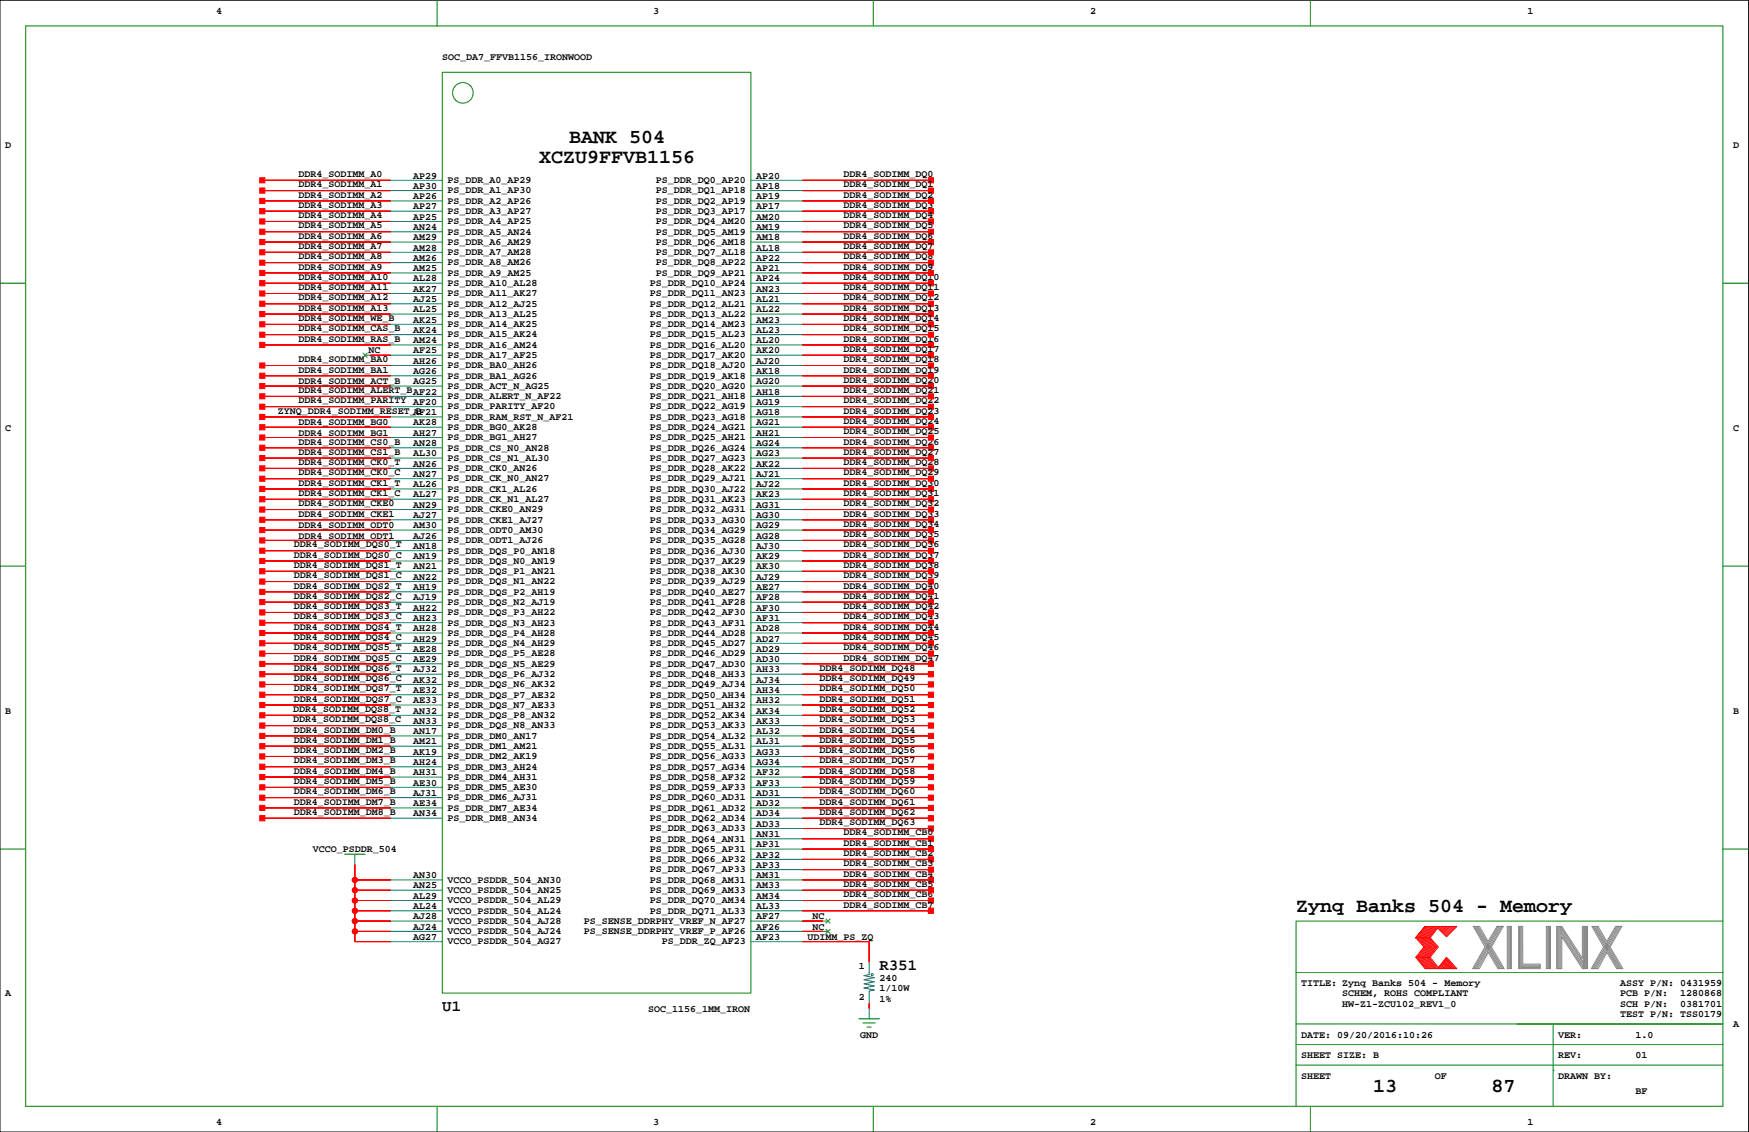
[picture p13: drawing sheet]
<svg xmlns="http://www.w3.org/2000/svg" width="432mm" height="279mm" viewBox="0 0 432 279" stroke-linecap="round" stroke-linejoin="round" font-family="sans-serif">
<defs><g id="words">
<g font-size="4.9">
<text x="140.5" y="35.2">BANK 504</text>
<text x="133.1" y="40.3">XCZU9FFVB1156</text>
<text x="320" y="225.2">Zynq Banks 504 - Memory</text>
<text x="339" y="269.6">13</text>
<text x="368.2" y="269.6">87</text>
</g>
<g font-size="3.9">
<text x="217.1" y="239.3">R351</text>
<text x="109.2" y="249.5">U1</text>
</g>
<g font-size="2.5">
<text x="53.3" y="3.4">4</text>
<text x="161.3" y="3.4">3</text>
<text x="269.2" y="3.4">2</text>
<text x="377.1" y="3.4">1</text>
<text x="109.2" y="14.9">SOC_DA7_FFVB1156_IRONWOOD</text>
<text x="1.3" y="36.4">D</text>
<text x="427.9" y="36.4">D</text>
<text x="73.7" y="43.7">DDR4_SODIMM_A0</text>
<text x="73.7" y="46.2">DDR4_SODIMM_A1</text>
<text x="102" y="44.1">AP29</text>
<text x="102" y="46.6">AP30</text>
<text x="110.5" y="47.7">PS_DDR_A1_AP30</text>
<text x="110.5" y="45.2">PS_DDR_A0_AP29</text>
<text x="161.9" y="47.7">PS_DDR_DQ1_AP18</text>
<text x="161.9" y="45.2">PS_DDR_DQ0_AP20</text>
<text x="186.6" y="44.1">AP20</text>
<text x="186.6" y="46.6">AP18</text>
<text x="208.2" y="43.7">DDR4_SODIMM_DQ0</text>
<text x="208.2" y="46.2">DDR4_SODIMM_DQ1</text>
<text x="73.7" y="51.3">DDR4_SODIMM_A3</text>
<text x="73.7" y="53.9">DDR4_SODIMM_A4</text>
<text x="73.7" y="48.8">DDR4_SODIMM_A2</text>
<text x="102" y="49.1">AP26</text>
<text x="102" y="51.7">AP27</text>
<text x="110.5" y="52.8">PS_DDR_A3_AP27</text>
<text x="110.5" y="50.3">PS_DDR_A2_AP26</text>
<text x="161.9" y="52.8">PS_DDR_DQ3_AP17</text>
<text x="161.9" y="50.3">PS_DDR_DQ2_AP19</text>
<text x="186.6" y="49.1">AP19</text>
<text x="186.6" y="51.7">AP17</text>
<text x="208.2" y="51.3">DDR4_SODIMM_DQ3</text>
<text x="208.2" y="48.8">DDR4_SODIMM_DQ2</text>
<text x="208.2" y="53.9">DDR4_SODIMM_DQ4</text>
<text x="73.7" y="58.9">DDR4_SODIMM_A6</text>
<text x="73.7" y="56.4">DDR4_SODIMM_A5</text>
<text x="102" y="54.2">AP25</text>
<text x="102" y="56.8">AN24</text>
<text x="102" y="59.3">AM29</text>
<text x="110.5" y="57.9">PS_DDR_A5_AN24</text>
<text x="110.5" y="55.4">PS_DDR_A4_AP25</text>
<text x="161.9" y="57.9">PS_DDR_DQ5_AM19</text>
<text x="161.9" y="55.4">PS_DDR_DQ4_AM20</text>
<text x="186.6" y="54.2">AM20</text>
<text x="186.6" y="56.8">AM19</text>
<text x="186.6" y="59.3">AM18</text>
<text x="208.2" y="56.4">DDR4_SODIMM_DQ5</text>
<text x="208.2" y="58.9">DDR4_SODIMM_DQ6</text>
<text x="73.7" y="61.5">DDR4_SODIMM_A7</text>
<text x="73.7" y="64">DDR4_SODIMM_A8</text>
<text x="102" y="61.8">AM28</text>
<text x="102" y="64.4">AM26</text>
<text x="110.5" y="65.5">PS_DDR_A8_AM26</text>
<text x="110.5" y="63">PS_DDR_A7_AM28</text>
<text x="110.5" y="60.4">PS_DDR_A6_AM29</text>
<text x="161.9" y="65.5">PS_DDR_DQ8_AP22</text>
<text x="161.9" y="63">PS_DDR_DQ7_AL18</text>
<text x="161.9" y="60.4">PS_DDR_DQ6_AM18</text>
<text x="186.6" y="61.8">AL18</text>
<text x="186.6" y="64.4">AP22</text>
<text x="208.2" y="64">DDR4_SODIMM_DQ8</text>
<text x="208.2" y="61.5">DDR4_SODIMM_DQ7</text>
<text x="73.7" y="71.6">DDR4_SODIMM_A11</text>
<text x="73.7" y="69.1">DDR4_SODIMM_A10</text>
<text x="73.7" y="66.5">DDR4_SODIMM_A9</text>
<text x="102" y="66.9">AM25</text>
<text x="102" y="69.5">AL28</text>
<text x="102" y="72">AK27</text>
<text x="110.5" y="70.6">PS_DDR_A10_AL28</text>
<text x="110.5" y="68.1">PS_DDR_A9_AM25</text>
<text x="160.4" y="70.6">PS_DDR_DQ10_AP24</text>
<text x="161.9" y="68.1">PS_DDR_DQ9_AP21</text>
<text x="186.6" y="66.9">AP21</text>
<text x="186.6" y="69.5">AP24</text>
<text x="186.6" y="72">AN23</text>
<text x="208.2" y="69.1">DDR4_SODIMM_DQ10</text>
<text x="208.2" y="71.6">DDR4_SODIMM_DQ11</text>
<text x="208.2" y="66.5">DDR4_SODIMM_DQ9</text>
<text x="73.7" y="76.7">DDR4_SODIMM_A13</text>
<text x="73.7" y="74.2">DDR4_SODIMM_A12</text>
<text x="102" y="74.5">AJ25</text>
<text x="102" y="77.1">AL25</text>
<text x="110.5" y="75.7">PS_DDR_A12_AJ25</text>
<text x="110.5" y="73.1">PS_DDR_A11_AK27</text>
<text x="160.4" y="75.7">PS_DDR_DQ12_AL21</text>
<text x="160.4" y="73.1">PS_DDR_DQ11_AN23</text>
<text x="186.6" y="74.5">AL21</text>
<text x="186.6" y="77.1">AL22</text>
<text x="208.2" y="74.2">DDR4_SODIMM_DQ12</text>
<text x="208.2" y="76.7">DDR4_SODIMM_DQ13</text>
<text x="73.7" y="79.2">DDR4_SODIMM_WE_B</text>
<text x="73.7" y="81.8">DDR4_SODIMM_CAS_B</text>
<text x="102" y="79.6">AK25</text>
<text x="102" y="82.2">AK24</text>
<text x="110.5" y="83.3">PS_DDR_A15_AK24</text>
<text x="110.5" y="80.7">PS_DDR_A14_AK25</text>
<text x="110.5" y="78.2">PS_DDR_A13_AL25</text>
<text x="160.4" y="83.3">PS_DDR_DQ15_AL23</text>
<text x="160.4" y="80.7">PS_DDR_DQ14_AM23</text>
<text x="160.4" y="78.2">PS_DDR_DQ13_AL22</text>
<text x="186.6" y="79.6">AM23</text>
<text x="186.6" y="82.2">AL23</text>
<text x="208.2" y="79.2">DDR4_SODIMM_DQ14</text>
<text x="208.2" y="81.8">DDR4_SODIMM_DQ15</text>
<text x="73.7" y="89.4">DDR4_SODIMM_BA0</text>
<text x="73.7" y="84.3">DDR4_SODIMM_RAS_B</text>
<text x="91" y="87.2">NC</text>
<text x="102" y="84.7">AM24</text>
<text x="102" y="87.2">AF25</text>
<text x="102" y="89.8">AH26</text>
<text x="110.5" y="88.4">PS_DDR_A17_AF25</text>
<text x="110.5" y="85.8">PS_DDR_A16_AM24</text>
<text x="160.4" y="88.4">PS_DDR_DQ17_AK20</text>
<text x="160.4" y="85.8">PS_DDR_DQ16_AL20</text>
<text x="186.6" y="84.7">AL20</text>
<text x="186.6" y="87.2">AK20</text>
<text x="186.6" y="89.8">AJ20</text>
<text x="208.2" y="84.3">DDR4_SODIMM_DQ16</text>
<text x="208.2" y="86.9">DDR4_SODIMM_DQ17</text>
<text x="208.2" y="89.4">DDR4_SODIMM_DQ18</text>
<text x="73.7" y="94.9">DDR4_SODIMM_ACT_B</text>
<text x="73.7" y="91.9">DDR4_SODIMM_BA1</text>
<text x="102" y="92.3">AG26</text>
<text x="102" y="94.9">AG25</text>
<text x="110.5" y="96">PS_DDR_ACT_N_AG25</text>
<text x="110.5" y="93.4">PS_DDR_BA1_AG26</text>
<text x="110.5" y="90.9">PS_DDR_BA0_AH26</text>
<text x="160.4" y="96">PS_DDR_DQ20_AG20</text>
<text x="160.4" y="93.4">PS_DDR_DQ19_AK18</text>
<text x="160.4" y="90.9">PS_DDR_DQ18_AJ20</text>
<text x="186.6" y="92.3">AK18</text>
<text x="186.6" y="94.9">AG20</text>
<text x="208.2" y="94.5">DDR4_SODIMM_DQ20</text>
<text x="208.2" y="91.9">DDR4_SODIMM_DQ19</text>
<text x="73.7" y="97">DDR4_SODIMM_ALERT_BAF22</text>
<text x="73.7" y="99.6">DDR4_SODIMM_PARITY AF20</text>
<text x="110.5" y="101.1">PS_DDR_PARITY_AF20</text>
<text x="110.5" y="98.5">PS_DDR_ALERT_N_AF22</text>
<text x="160.4" y="101.1">PS_DDR_DQ22_AG19</text>
<text x="160.4" y="98.5">PS_DDR_DQ21_AH18</text>
<text x="186.6" y="97.4">AH18</text>
<text x="186.6" y="99.9">AG19</text>
<text x="208.2" y="99.6">DDR4_SODIMM_DQ22</text>
<text x="208.2" y="97">DDR4_SODIMM_DQ21</text>
<text x="1.3" y="106.3">C</text>
<text x="68.6" y="102.1">ZYNQ_DDR4_SODIMM_RESET_B</text>
<text x="73.7" y="107.5">DDR4_SODIMM_BG1</text>
<text x="73.7" y="105">DDR4_SODIMM_BG0</text>
<text x="102" y="102.5">AF21</text>
<text x="102" y="105">AK28</text>
<text x="102" y="107.5">AH27</text>
<text x="110.5" y="106.1">PS_DDR_BG0_AK28</text>
<text x="110.5" y="103.6">PS_DDR_RAM_RST_N_AF21</text>
<text x="160.4" y="106.1">PS_DDR_DQ24_AG21</text>
<text x="160.4" y="103.6">PS_DDR_DQ23_AG18</text>
<text x="186.6" y="102.5">AG18</text>
<text x="186.6" y="105">AG21</text>
<text x="186.6" y="107.5">AH21</text>
<text x="208.2" y="104.6">DDR4_SODIMM_DQ24</text>
<text x="208.2" y="102.1">DDR4_SODIMM_DQ23</text>
<text x="208.2" y="107.2">DDR4_SODIMM_DQ25</text>
<text x="427.9" y="106.3">C</text>
<text x="73.7" y="109.7">DDR4_SODIMM_CS0_B</text>
<text x="73.7" y="112.3">DDR4_SODIMM_CS1_B</text>
<text x="102" y="110.1">AN28</text>
<text x="102" y="112.6">AL30</text>
<text x="110.5" y="113.8">PS_DDR_CS_N1_AL30</text>
<text x="110.5" y="111.2">PS_DDR_CS_N0_AN28</text>
<text x="110.5" y="108.7">PS_DDR_BG1_AH27</text>
<text x="160.4" y="113.8">PS_DDR_DQ27_AG23</text>
<text x="160.4" y="111.2">PS_DDR_DQ26_AG24</text>
<text x="160.4" y="108.7">PS_DDR_DQ25_AH21</text>
<text x="186.6" y="110.1">AG24</text>
<text x="186.6" y="112.6">AG23</text>
<text x="208.2" y="109.7">DDR4_SODIMM_DQ26</text>
<text x="208.2" y="112.3">DDR4_SODIMM_DQ27</text>
<text x="73.7" y="117.3">DDR4_SODIMM_CK0_C</text>
<text x="73.7" y="114.8">DDR4_SODIMM_CK0_T</text>
<text x="73.7" y="119.9">DDR4_SODIMM_CK1_T</text>
<text x="102" y="115.2">AN26</text>
<text x="102" y="117.7">AN27</text>
<text x="110.5" y="118.8">PS_DDR_CK_N0_AN27</text>
<text x="110.5" y="116.3">PS_DDR_CK0_AN26</text>
<text x="160.4" y="118.8">PS_DDR_DQ29_AJ21</text>
<text x="160.4" y="116.3">PS_DDR_DQ28_AK22</text>
<text x="186.6" y="115.2">AK22</text>
<text x="186.6" y="117.7">AJ21</text>
<text x="208.2" y="119.9">DDR4_SODIMM_DQ30</text>
<text x="208.2" y="114.8">DDR4_SODIMM_DQ28</text>
<text x="208.2" y="117.3">DDR4_SODIMM_DQ29</text>
<text x="73.7" y="122.4">DDR4_SODIMM_CK1_C</text>
<text x="73.7" y="125">DDR4_SODIMM_CKE0</text>
<text x="102" y="120.2">AL26</text>
<text x="102" y="122.8">AL27</text>
<text x="102" y="125.3">AN29</text>
<text x="110.5" y="123.9">PS_DDR_CK_N1_AL27</text>
<text x="110.5" y="121.4">PS_DDR_CK1_AL26</text>
<text x="160.4" y="123.9">PS_DDR_DQ31_AK23</text>
<text x="160.4" y="121.4">PS_DDR_DQ30_AJ22</text>
<text x="186.6" y="120.2">AJ22</text>
<text x="186.6" y="122.8">AK23</text>
<text x="186.6" y="125.3">AG31</text>
<text x="208.2" y="122.4">DDR4_SODIMM_DQ31</text>
<text x="208.2" y="125">DDR4_SODIMM_DQ32</text>
<text x="73.7" y="130.4">DDR4_SODIMM_ODT0</text>
<text x="73.7" y="127.5">DDR4_SODIMM_CKE1</text>
<text x="102" y="127.9">AJ27</text>
<text x="102" y="130.4">AM30</text>
<text x="110.5" y="131.5">PS_DDR_ODT0_AM30</text>
<text x="110.5" y="129">PS_DDR_CKE1_AJ27</text>
<text x="110.5" y="126.5">PS_DDR_CKE0_AN29</text>
<text x="160.4" y="131.5">PS_DDR_DQ34_AG29</text>
<text x="160.4" y="129">PS_DDR_DQ33_AG30</text>
<text x="160.4" y="126.5">PS_DDR_DQ32_AG31</text>
<text x="186.6" y="127.9">AG30</text>
<text x="186.6" y="130.4">AG29</text>
<text x="208.2" y="127.5">DDR4_SODIMM_DQ33</text>
<text x="208.2" y="130">DDR4_SODIMM_DQ34</text>
<text x="72.5" y="135.1">DDR4_SODIMM_DQS0_T</text>
<text x="72.5" y="137.7">DDR4_SODIMM_DQS0_C</text>
<text x="73.7" y="132.9">DDR4_SODIMM_ODT1</text>
<text x="102" y="132.9">AJ26</text>
<text x="102" y="135.5">AN18</text>
<text x="110.5" y="136.6">PS_DDR_DQS_P0_AN18</text>
<text x="110.5" y="134.1">PS_DDR_ODT1_AJ26</text>
<text x="160.4" y="136.6">PS_DDR_DQ36_AJ30</text>
<text x="160.4" y="134.1">PS_DDR_DQ35_AG28</text>
<text x="186.6" y="132.9">AG28</text>
<text x="186.6" y="135.5">AJ30</text>
<text x="208.2" y="132.6">DDR4_SODIMM_DQ35</text>
<text x="208.2" y="137.7">DDR4_SODIMM_DQ37</text>
<text x="208.2" y="135.1">DDR4_SODIMM_DQ36</text>
<text x="72.5" y="140.2">DDR4_SODIMM_DQS1_T</text>
<text x="72.5" y="142.7">DDR4_SODIMM_DQS1_C</text>
<text x="102" y="138">AN19</text>
<text x="102" y="140.6">AN21</text>
<text x="102" y="143.1">AN22</text>
<text x="110.5" y="141.7">PS_DDR_DQS_P1_AN21</text>
<text x="110.5" y="139.2">PS_DDR_DQS_N0_AN19</text>
<text x="160.4" y="141.7">PS_DDR_DQ38_AK30</text>
<text x="160.4" y="139.2">PS_DDR_DQ37_AK29</text>
<text x="186.6" y="138">AK29</text>
<text x="186.6" y="140.6">AK30</text>
<text x="186.6" y="143.1">AJ29</text>
<text x="208.2" y="142.7">DDR4_SODIMM_DQ39</text>
<text x="208.2" y="140.2">DDR4_SODIMM_DQ38</text>
<text x="72.5" y="147.8">DDR4_SODIMM_DQS2_C</text>
<text x="72.5" y="145.3">DDR4_SODIMM_DQS2_T</text>
<text x="102" y="145.6">AH19</text>
<text x="102" y="148.2">AJ19</text>
<text x="110.5" y="149.3">PS_DDR_DQS_N2_AJ19</text>
<text x="110.5" y="146.8">PS_DDR_DQS_P2_AH19</text>
<text x="110.5" y="144.2">PS_DDR_DQS_N1_AN22</text>
<text x="160.4" y="149.3">PS_DDR_DQ41_AF28</text>
<text x="160.4" y="146.8">PS_DDR_DQ40_AE27</text>
<text x="160.4" y="144.2">PS_DDR_DQ39_AJ29</text>
<text x="186.6" y="145.6">AE27</text>
<text x="186.6" y="148.2">AF28</text>
<text x="208.2" y="147.8">DDR4_SODIMM_DQ41</text>
<text x="208.2" y="145.3">DDR4_SODIMM_DQ40</text>
<text x="72.5" y="150.3">DDR4_SODIMM_DQS3_T</text>
<text x="72.5" y="152.9">DDR4_SODIMM_DQS3_C</text>
<text x="72.5" y="155.4">DDR4_SODIMM_DQS4_T</text>
<text x="102" y="150.7">AH22</text>
<text x="102" y="153.3">AH23</text>
<text x="102" y="155.8">AH28</text>
<text x="110.5" y="154.4">PS_DDR_DQS_N3_AH23</text>
<text x="110.5" y="151.9">PS_DDR_DQS_P3_AH22</text>
<text x="160.4" y="154.4">PS_DDR_DQ43_AF31</text>
<text x="160.4" y="151.9">PS_DDR_DQ42_AF30</text>
<text x="186.6" y="150.7">AF30</text>
<text x="186.6" y="153.3">AF31</text>
<text x="186.6" y="155.8">AD28</text>
<text x="208.2" y="152.9">DDR4_SODIMM_DQ43</text>
<text x="208.2" y="150.3">DDR4_SODIMM_DQ42</text>
<text x="208.2" y="155.4">DDR4_SODIMM_DQ44</text>
<text x="72.5" y="160.5">DDR4_SODIMM_DQS5_T</text>
<text x="72.5" y="158">DDR4_SODIMM_DQS4_C</text>
<text x="102" y="158.3">AH29</text>
<text x="102" y="160.9">AE28</text>
<text x="110.5" y="159.5">PS_DDR_DQS_N4_AH29</text>
<text x="110.5" y="156.9">PS_DDR_DQS_P4_AH28</text>
<text x="160.4" y="159.5">PS_DDR_DQ45_AD27</text>
<text x="160.4" y="156.9">PS_DDR_DQ44_AD28</text>
<text x="186.6" y="158.3">AD27</text>
<text x="186.6" y="160.9">AD29</text>
<text x="208.2" y="158">DDR4_SODIMM_DQ45</text>
<text x="208.2" y="160.5">DDR4_SODIMM_DQ46</text>
<text x="72.5" y="163">DDR4_SODIMM_DQS5_C</text>
<text x="72.5" y="165.6">DDR4_SODIMM_DQS6_T</text>
<text x="102" y="163.4">AE29</text>
<text x="102" y="166">AJ32</text>
<text x="110.5" y="167.1">PS_DDR_DQS_P6_AJ32</text>
<text x="110.5" y="164.6">PS_DDR_DQS_N5_AE29</text>
<text x="110.5" y="162">PS_DDR_DQS_P5_AE28</text>
<text x="160.4" y="167.1">PS_DDR_DQ48_AH33</text>
<text x="160.4" y="164.6">PS_DDR_DQ47_AD30</text>
<text x="160.4" y="162">PS_DDR_DQ46_AD29</text>
<text x="186.6" y="163.4">AD30</text>
<text x="186.6" y="166">AH33</text>
<text x="202.3" y="165.6">DDR4_SODIMM_DQ48</text>
<text x="208.2" y="163">DDR4_SODIMM_DQ47</text>
<text x="72.5" y="168.1">DDR4_SODIMM_DQS6_C</text>
<text x="72.5" y="173.2">DDR4_SODIMM_DQS7_C</text>
<text x="72.5" y="170.7">DDR4_SODIMM_DQS7_T</text>
<text x="102" y="168.5">AK32</text>
<text x="102" y="171">AE32</text>
<text x="102" y="173.6">AE33</text>
<text x="110.5" y="172.2">PS_DDR_DQS_P7_AE32</text>
<text x="110.5" y="169.6">PS_DDR_DQS_N6_AK32</text>
<text x="160.4" y="172.2">PS_DDR_DQ50_AH34</text>
<text x="160.4" y="169.6">PS_DDR_DQ49_AJ34</text>
<text x="186.6" y="168.5">AJ34</text>
<text x="186.6" y="171">AH34</text>
<text x="186.6" y="173.6">AH32</text>
<text x="202.3" y="168.1">DDR4_SODIMM_DQ49</text>
<text x="202.3" y="173.2">DDR4_SODIMM_DQ51</text>
<text x="202.3" y="170.7">DDR4_SODIMM_DQ50</text>
<text x="1.3" y="176.1">B</text>
<text x="72.4" y="175.7">DDR4_SODIMM_DQS8_T</text>
<text x="72.4" y="178.3">DDR4_SODIMM_DQS8_C</text>
<text x="102" y="176.1">AN32</text>
<text x="102" y="178.7">AN33</text>
<text x="110.5" y="179.8">PS_DDR_DQS_N8_AN33</text>
<text x="110.5" y="177.2">PS_DDR_DQS_P8_AN32</text>
<text x="110.5" y="174.7">PS_DDR_DQS_N7_AE33</text>
<text x="160.4" y="179.8">PS_DDR_DQ53_AK33</text>
<text x="160.4" y="177.2">PS_DDR_DQ52_AK34</text>
<text x="160.4" y="174.7">PS_DDR_DQ51_AH32</text>
<text x="186.6" y="176.1">AK34</text>
<text x="186.6" y="178.7">AK33</text>
<text x="202.3" y="178.3">DDR4_SODIMM_DQ53</text>
<text x="202.3" y="175.7">DDR4_SODIMM_DQ52</text>
<text x="427.9" y="176.1">B</text>
<text x="72.5" y="180.8">DDR4_SODIMM_DM0_B</text>
<text x="72.5" y="183.4">DDR4_SODIMM_DM1_B</text>
<text x="72.5" y="185.9">DDR4_SODIMM_DM2_B</text>
<text x="102" y="181.2">AN17</text>
<text x="102" y="183.7">AM21</text>
<text x="110.5" y="184.9">PS_DDR_DM1_AM21</text>
<text x="110.5" y="182.3">PS_DDR_DM0_AN17</text>
<text x="160.4" y="184.9">PS_DDR_DQ55_AL31</text>
<text x="160.4" y="182.3">PS_DDR_DQ54_AL32</text>
<text x="186.6" y="181.2">AL32</text>
<text x="186.6" y="183.7">AL31</text>
<text x="202.3" y="183.4">DDR4_SODIMM_DQ55</text>
<text x="202.3" y="180.8">DDR4_SODIMM_DQ54</text>
<text x="202.3" y="185.9">DDR4_SODIMM_DQ56</text>
<text x="72.5" y="188.4">DDR4_SODIMM_DM3_B</text>
<text x="72.5" y="191">DDR4_SODIMM_DM4_B</text>
<text x="102" y="186.3">AK19</text>
<text x="102" y="188.8">AH24</text>
<text x="102" y="191.4">AH31</text>
<text x="110.5" y="189.9">PS_DDR_DM3_AH24</text>
<text x="110.5" y="187.4">PS_DDR_DM2_AK19</text>
<text x="160.4" y="189.9">PS_DDR_DQ57_AG34</text>
<text x="160.4" y="187.4">PS_DDR_DQ56_AG33</text>
<text x="186.6" y="186.3">AG33</text>
<text x="186.6" y="188.8">AG34</text>
<text x="186.6" y="191.4">AF32</text>
<text x="202.3" y="191">DDR4_SODIMM_DQ58</text>
<text x="202.3" y="188.4">DDR4_SODIMM_DQ57</text>
<text x="72.5" y="193.5">DDR4_SODIMM_DM5_B</text>
<text x="72.5" y="196.1">DDR4_SODIMM_DM6_B</text>
<text x="102" y="193.9">AE30</text>
<text x="102" y="196.4">AJ31</text>
<text x="110.5" y="197.6">PS_DDR_DM6_AJ31</text>
<text x="110.5" y="195">PS_DDR_DM5_AE30</text>
<text x="110.5" y="192.5">PS_DDR_DM4_AH31</text>
<text x="160.4" y="197.6">PS_DDR_DQ60_AD31</text>
<text x="160.4" y="195">PS_DDR_DQ59_AF33</text>
<text x="160.4" y="192.5">PS_DDR_DQ58_AF32</text>
<text x="186.6" y="193.9">AF33</text>
<text x="186.6" y="196.4">AD31</text>
<text x="202.3" y="193.5">DDR4_SODIMM_DQ59</text>
<text x="202.3" y="196.1">DDR4_SODIMM_DQ60</text>
<text x="72.5" y="198.6">DDR4_SODIMM_DM7_B</text>
<text x="72.5" y="201.1">DDR4_SODIMM_DM8_B</text>
<text x="102" y="199">AE34</text>
<text x="102" y="201.5">AN34</text>
<text x="110.5" y="202.6">PS_DDR_DM8_AN34</text>
<text x="110.5" y="200.1">PS_DDR_DM7_AE34</text>
<text x="160.4" y="202.6">PS_DDR_DQ62_AD34</text>
<text x="160.4" y="200.1">PS_DDR_DQ61_AD32</text>
<text x="186.6" y="199">AD32</text>
<text x="186.6" y="201.5">AD34</text>
<text x="202.3" y="203.7">DDR4_SODIMM_DQ63</text>
<text x="202.3" y="201.1">DDR4_SODIMM_DQ62</text>
<text x="202.3" y="198.6">DDR4_SODIMM_DQ61</text>
<text x="160.4" y="207.7">PS_DDR_DQ64_AN31</text>
<text x="160.4" y="205.2">PS_DDR_DQ63_AD33</text>
<text x="186.6" y="204">AD33</text>
<text x="186.6" y="206.6">AN31</text>
<text x="186.6" y="209.1">AP31</text>
<text x="208.2" y="206.2">DDR4_SODIMM_CB0</text>
<text x="208.2" y="208.8">DDR4_SODIMM_CB1</text>
<text x="77.2" y="210.4">VCCO_PSDDR_504</text>
<text x="160.4" y="215.3">PS_DDR_DQ67_AP33</text>
<text x="160.4" y="212.8">PS_DDR_DQ66_AP32</text>
<text x="160.4" y="210.3">PS_DDR_DQ65_AP31</text>
<text x="186.6" y="211.7">AP32</text>
<text x="186.6" y="214.2">AP33</text>
<text x="208.2" y="211.3">DDR4_SODIMM_CB2</text>
<text x="208.2" y="213.8">DDR4_SODIMM_CB3</text>
<text x="102" y="216.7">AN30</text>
<text x="102" y="219.3">AN25</text>
<text x="102" y="221.8">AL29</text>
<text x="110.5" y="220.4">VCCO_PSDDR_504_AN25</text>
<text x="110.5" y="217.9">VCCO_PSDDR_504_AN30</text>
<text x="160.4" y="220.4">PS_DDR_DQ69_AM33</text>
<text x="160.4" y="217.9">PS_DDR_DQ68_AM31</text>
<text x="186.6" y="216.7">AM31</text>
<text x="186.6" y="219.3">AM33</text>
<text x="186.6" y="221.8">AM34</text>
<text x="208.2" y="216.4">DDR4_SODIMM_CB4</text>
<text x="208.2" y="221.5">DDR4_SODIMM_CB6</text>
<text x="208.2" y="218.9">DDR4_SODIMM_CB5</text>
<text x="102" y="224.4">AL24</text>
<text x="102" y="226.9">AJ28</text>
<text x="110.5" y="225.5">VCCO_PSDDR_504_AL24</text>
<text x="110.5" y="223">VCCO_PSDDR_504_AL29</text>
<text x="160.4" y="225.5">PS_DDR_DQ71_AL33</text>
<text x="160.4" y="223">PS_DDR_DQ70_AM34</text>
<text x="186.6" y="224.4">AL33</text>
<text x="186.6" y="226.9">AF27</text>
<text x="200.6" y="226.9">NC</text>
<text x="208.2" y="224">DDR4_SODIMM_CB7</text>
<text x="102" y="229.4">AJ24</text>
<text x="102" y="232">AG27</text>
<text x="110.5" y="233.1">VCCO_PSDDR_504_AG27</text>
<text x="110.5" y="230.6">VCCO_PSDDR_504_AJ24</text>
<text x="110.5" y="228">VCCO_PSDDR_504_AJ28</text>
<text x="144.1" y="230.6">PS_SENSE_DDRPHY_VREF_P_AF26</text>
<text x="144.1" y="228">PS_SENSE_DDRPHY_VREF_N_AF27</text>
<text x="163.4" y="233.1">PS_DDR_ZQ_AF23</text>
<text x="186.6" y="229.4">AF26</text>
<text x="186.6" y="232">AF23</text>
<text x="199.3" y="232">UDIMM_PS_ZQ</text>
<text x="200.6" y="229.4">NC</text>
<text x="212" y="239.2">1</text>
<text x="1.3" y="245.9">A</text>
<text x="217.1" y="242.1">240</text>
<text x="217.1" y="244.7">1/10W</text>
<text x="321.2" y="243.4">TITLE: Zynq Banks 504 - Memory</text>
<text x="331.4" y="245.9">SCHEM, ROHS COMPLIANT</text>
<text x="400" y="245.9">PCB P/N:</text>
<text x="400" y="243.4">ASSY P/N: 0431959</text>
<text x="414.8" y="245.9">1280868</text>
<text x="160" y="249.8">SOC_1156_1MM_IRON</text>
<text x="212" y="246.8">2</text>
<text x="217.1" y="247.2">1%</text>
<text x="331.4" y="248.5">HW-Z1-ZCU102_REV1_0</text>
<text x="400" y="251">TEST P/N: TSS0179</text>
<text x="400" y="248.5">SCH P/N:</text>
<text x="414.8" y="248.5">0381701</text>
<text x="212.4" y="256.1">GND</text>
<text x="321.2" y="256.1">DATE: 09/20/2016:10:26</text>
<text x="384.7" y="256.1">VER:</text>
<text x="403.8" y="256.1">1.0</text>
<text x="427.9" y="253.6">A</text>
<text x="321.2" y="261.2">SHEET SIZE: B</text>
<text x="384.7" y="261.2">REV:</text>
<text x="403.8" y="261.2">01</text>
<text x="321.2" y="266.3">SHEET</text>
<text x="354.2" y="266.3">OF</text>
<text x="384.7" y="266.3">DRAWN BY:</text>
<text x="403.8" y="270.1">BF</text>
<text x="53.3" y="277.7">4</text>
<text x="161.3" y="277.7">3</text>
<text x="269.2" y="277.7">2</text>
<text x="377.1" y="277.7">1</text>
</g>
</g></defs>
<path d="M0 .1h431.7v279.3h-431.7z" fill="none" stroke="#000" stroke-width=".25"/>
<g fill="none" stroke="#008000" stroke-width=".25">
<path d="M6.3 6.4h419.1v266.7h-419.1zM107.9 .1v6.3M109.2 17.8h76.2v227.3h-76.2zM215.6 .1v6.3M323.5 .1v6.3M0 69.9h6.3M425.4 69.9h6.3M89.6 87.2l1.1 1M90.7 87.2l-1.1 1M0 139.7h6.3M425.4 139.7h6.3M0 209.6h6.3"/>
<path d="M85.1 210.8h5M87.6 210.8h.1M425.4 209.6h6.3M203.9 226.8l1 1M203.9 229.4l1 1M204.9 226.8l-1 1M204.9 229.4l-1 1M425.4 227.3h-105.4v35.6M212 251.5h5.1M213.1 252.5h3M214.1 253.5h1M214.6 251.5h.1"/>
<path d="M320 257.8h105.4M320 252.7h105.4M320 240h105.4M383.5 252.7v20.4M107.9 273.1v6.3M215.6 273.1v6.3M320 262.9v10.2M320 262.9h105.4M323.5 273.1v6.3M383.5 264.2h.1"/>
<circle cx="114.3" cy="22.9" r="2.54"/>
</g>
<g fill="none" stroke="#f00" stroke-width=".25">
<path d="M64.8 52.1h31.7M64.8 44.5h31.7M64.8 47h31.7M64.8 49.6h31.7M64.8 54.7h31.7M64.8 57.2h31.7M64.8 59.7h31.7M198.1 52.1h31.7M198.1 44.5h31.7M198.1 47h31.7M198.1 49.6h31.7M198.1 54.7h31.7"/>
<path d="M198.1 57.2h31.7M198.1 59.7h31.7M64.8 75h31.7M64.8 77.5h31.7M64.8 69.9h31.7M64.8 72.4h31.7M64.8 64.8h31.7M64.8 67.4h31.7M64.8 62.3h31.7M198.1 75h31.7M198.1 77.5h31.7M198.1 69.9h31.7"/>
<path d="M198.1 72.4h31.7M198.1 64.8h31.7M198.1 67.4h31.7M198.1 62.3h31.7M64.8 85.1h31.7M64.8 95.3h31.7M64.8 97.8h31.7M64.8 80.1h31.7M64.8 82.6h31.7M64.8 90.2h31.7M64.8 92.8h31.7M91.4 87.7h5.1"/>
<path d="M198.1 85.1h31.7M198.1 87.7h31.7M198.1 95.3h31.7M198.1 97.8h31.7M198.1 80.1h31.7M198.1 82.6h31.7M198.1 90.2h31.7M198.1 92.8h31.7M64.8 105.4h31.7M64.8 110.5h31.7M64.8 115.6h31.7M64.8 100.4h31.7"/>
<path d="M64.8 102.9h31.7M64.8 108h31.7M64.8 113.1h31.7M64.8 118.1h31.7M198.1 105.4h31.7M198.1 110.5h31.7M198.1 115.6h31.7M198.1 100.4h31.7M198.1 102.9h31.7M198.1 108h31.7M198.1 113.1h31.7M198.1 118.1h31.7"/>
<path d="M64.8 120.7h31.7M64.8 123.2h31.7M64.8 135.9h31.7M64.8 138.5h31.7M64.8 128.3h31.7M64.8 125.8h31.7M64.8 133.4h31.7M64.8 130.8h31.7M198.1 120.7h31.7M198.1 123.2h31.7M198.1 135.9h31.7M198.1 138.5h31.7"/>
<path d="M198.1 128.3h31.7M198.1 125.8h31.7M198.1 133.4h31.7M198.1 130.8h31.7M64.8 141h31.7M64.8 143.5h31.7M64.8 148.6h31.7M64.8 146.1h31.7M64.8 151.2h31.7M64.8 153.7h31.7M64.8 158.8h31.7M64.8 156.2h31.7"/>
<path d="M198.1 141h31.7M198.1 143.5h31.7M198.1 148.6h31.7M198.1 146.1h31.7M198.1 151.2h31.7M198.1 153.7h31.7M198.1 158.8h31.7M198.1 156.2h31.7M64.8 179.1h31.7M64.8 176.6h31.7M64.8 168.9h31.7M64.8 166.4h31.7"/>
<path d="M64.8 174h31.7M64.8 171.5h31.7M64.8 163.9h31.7M64.8 161.3h31.7M198.1 179.1h31.7M198.1 176.6h31.7M198.1 168.9h31.7M198.1 166.4h31.7M198.1 174h31.7M198.1 171.5h31.7M198.1 163.9h31.7M198.1 161.3h31.7"/>
<path d="M64.8 181.6h31.7M64.8 191.8h31.7M64.8 184.2h31.7M64.8 189.3h31.7M64.8 186.7h31.7M64.8 194.3h31.7M64.8 196.9h31.7M64.8 199.4h31.7M198.1 181.6h31.7M198.1 191.8h31.7M198.1 184.2h31.7M198.1 189.3h31.7"/>
<path d="M198.1 186.7h31.7M198.1 194.3h31.7M198.1 196.9h31.7M198.1 199.4h31.7M64.8 201.9h31.7M87.6 213.4v19h8.9M87.6 219.7h8.9M87.6 217.2h8.9M198.1 219.7h31.7M198.1 217.2h31.7M198.1 204.5h31.7M198.1 201.9h31.7"/>
<path d="M198.1 207h31.7M198.1 212.1h31.7M198.1 209.6h31.7M198.1 214.6h31.7M87.6 229.9h8.9M87.6 227.3h8.9M87.6 224.8h8.9M87.6 222.3h8.9M198.1 232.4h16.5v5.1M198.1 229.9h5.1M198.1 227.3h5.1M198.1 224.8h31.7"/>
<path d="M198.1 222.3h31.7M349.5 236.3h3.6M349.9 231.5l1.9 2.2-2 2.6 2.2 2.8M350.1 236.3l2.2 2.8M350.2 231.5l1.9 2.3-2 2.5M350.4 236.3l2.2 2.8M350.5 231.5l1.9 2.3-2 2.5M350.6 236.3l2.3 2.7M350.8 231.5l1.9 2.3-2 2.5M351 236.3l2.2 2.8M351.1 231.5l1.9 2.3-2 2.5M351.3 236.3l2.2 2.8"/>
<path d="M351.4 231.5l1.9 2.3-2 2.5M351.6 236.3l2.2 2.8M351.7 231.5l1.9 2.2M351.8 228.7l-2.3 2.8 2.3-2.8h7.9l-2.6 2.5-2.1-2.1-1.9 2.4 2 2.2-2 2.6 2 2.5 2-2.5 2.6 2.8h-7.9l-2.3-2.8M351.9 236.3l2.2 2.8M352 231.5l1.9 2.2M352.1 228.7l-2.2 2.7M352.2 236.3l2.2 2.8M352.3 231.5l1.9 2.3-2 2.5M352.4 228.7l-2.2 2.7M352.5 236.3l2.2 2.8M352.6 231.5l1.9 2.2"/>
<path d="M352.7 228.7l-2.2 2.7M352.8 236.3l2.2 2.8M352.8 231.5l2 2.2M353 228.7l-2.2 2.7M353.1 231.5h-3.6l2.1 2.2-2.1 2.6M353.2 228.7l-2.1 2.7M353.6 233.8l-2 2.5M353.6 228.7l-2.2 2.7M353.8 228.7l-2.1 2.7M353.9 233.8l-1.9 2.4M354.1 228.7l-2.1 2.7M354.4 228.7l-2.1 2.7"/>
<path d="M354.5 233.8l-2 2.5M354.7 228.7l-2.1 2.7M354.8 233.8l-2 2.5M355 228.7l-2.1 2.7M355.2 238.8l.2 .3M355.3 238.6l.4 .5M355.4 228.7l-.4 .4M355.4 238.4l.6 .7M355.6 238.3l.7 .8M355.7 238.1l.9 1M355.7 228.7l-.5 .5M355.9 237.9l1 1.2"/>
<path d="M356 237.8l1.2 1.3M356.1 228.7l-.8 .7M356.1 237.6l1.4 1.4M356.3 237.4l1.5 1.7M356.4 237.2l1.6 1.9M356.5 228.7l-1 .9M356.5 237.1l1.8 2M356.7 236.9l1.9 2.2M356.8 236.7l2.1 2.4M356.8 228.7l-1.1 1.1M356.9 236.6l2.3 2.5M357.1 236.5l2.3 2.6"/>
<path d="M357.2 228.7l-1.3 1.2M357.5 228.7l-1.4 1.4M357.8 228.7l-1.6 1.6M358.2 228.7l-1.8 1.7M358.5 228.7l-1.9 1.9M359 228.7l-2.2 2.1M359.3 228.7l-2.3 2.3M214.6 247.7v1.2"/>
<circle cx="87.6" cy="219.7" r=".63"/>
<circle cx="87.6" cy="217.2" r=".63"/>
<circle cx="87.6" cy="229.9" r=".63"/>
<circle cx="87.6" cy="227.3" r=".63"/>
<circle cx="87.6" cy="224.8" r=".63"/>
<circle cx="87.6" cy="222.3" r=".63"/>
</g>
<g fill="none" stroke="#848684" stroke-width=".25">
<path d="M364 228.7l6.1 10.4M364.3 228.7l6.1 10.4M364.6 228.7l6.1 10.4M364.9 228.7l6.1 10.4M367.4 232.3l-2.1-3.6h-1.6l2.9 5-3 5.4h1.7l2.1-4 2.4 4h1.6l-3.2-5.4M369.6 228.7l-2.2 3.6M369.8 228.7l-5.9 10.4M370.2 228.7l-6 10.4M370.5 228.7l-6 10.4M370.8 228.7l-6 10.4M371.1 228.7h-1.5h1.5l-2.9 5M372.1 228.7h1v10.4h-1z"/>
<path d="M372.4 228.7v10.4M372.6 228.7v10.4M372.9 228.7v10.4M374.9 228.7h1v9.3h4.3v1.1h-5.3zM375.1 228.7v10.4M375.4 228.7v10.4M375.7 228.7v10.4M375.7 238.2h4.5M375.7 238.5h4.5M375.7 238.8h4.5M381.8 228.7h1v10.4h-1zM382 228.7v10.4"/>
<path d="M382.3 228.7v10.4M382.5 228.7v10.4M384.3 228.7h1.3l5.1 7.8v-7.8h1.2v10.4h-1.2l-5.1-7.9v7.9h-1.3zM384.5 228.7v10.4M384.8 228.7v10.4M385.1 228.7v10.4M385.3 228.7v10.4M385.3 230.3l5.6 8.7M385.3 229.8l5.6 8.7M385.3 229.2l5.6 8.7M385.3 228.8l5.6 8.7M390.9 228.7v10.4"/>
<path d="M391.2 228.7v10.4M391.5 228.7v10.4M391.7 228.6v10.4M393.3 228.7l6.1 10.4M393.6 228.7l6.1 10.4M393.9 228.7l6.1 10.4M394.2 228.7l6.1 10.4M396.7 232.3l-2.1-3.6h-1.6l2.9 5-3 5.4M397.5 233.7l3.2 5.4h-1.6l-2.4-4-2.2 4h-1.6M398.9 228.7l-2.2 3.6M399.1 228.7l-6 10.4M399.4 228.7l-5.9 10.4"/>
<path d="M399.7 228.7l-5.9 10.4M400.1 228.7l-6 10.4M400.4 228.7h-1.5h1.5l-2.9 5"/>
</g>
<g fill="none" stroke="#008080" stroke-width=".25">
<path d="M96.5 59.7h12.7M96.5 57.2h12.7M96.5 54.7h12.7M96.5 52.1h12.7M96.5 49.6h12.7M96.5 47h12.7M96.5 44.5h12.7M185.4 59.7h12.7M185.4 57.2h12.7M185.4 54.7h12.7M185.4 52.1h12.7M185.4 49.6h12.7"/>
<path d="M185.4 47h12.7M185.4 44.5h12.7M96.5 77.5h12.7M96.5 75h12.7M96.5 72.4h12.7M96.5 69.9h12.7M96.5 67.4h12.7M96.5 64.8h12.7M96.5 62.3h12.7M185.4 77.5h12.7M185.4 75h12.7M185.4 72.4h12.7"/>
<path d="M185.4 69.9h12.7M185.4 67.4h12.7M185.4 64.8h12.7M185.4 62.3h12.7M90.1 87.7h1.3M96.5 87.7h12.7M96.5 97.8h12.7M96.5 95.3h12.7M96.5 92.8h12.7M96.5 90.2h12.7M96.5 85.1h12.7M96.5 82.6h12.7"/>
<path d="M96.5 80.1h12.7M185.4 87.7h12.7M185.4 97.8h12.7M185.4 95.3h12.7M185.4 92.8h12.7M185.4 90.2h12.7M185.4 85.1h12.7M185.4 82.6h12.7M185.4 80.1h12.7M96.5 118.1h12.7M96.5 115.6h12.7M96.5 113.1h12.7"/>
<path d="M96.5 110.5h12.7M96.5 108h12.7M96.5 105.4h12.7M96.5 102.9h12.7M96.5 100.4h12.7M185.4 118.1h12.7M185.4 115.6h12.7M185.4 113.1h12.7M185.4 110.5h12.7M185.4 108h12.7M185.4 105.4h12.7M185.4 102.9h12.7"/>
<path d="M185.4 100.4h12.7M96.5 138.5h12.7M96.5 135.9h12.7M96.5 133.4h12.7M96.5 130.8h12.7M96.5 128.3h12.7M96.5 125.8h12.7M96.5 123.2h12.7M96.5 120.7h12.7M185.4 138.5h12.7M185.4 135.9h12.7M185.4 133.4h12.7"/>
<path d="M185.4 130.8h12.7M185.4 128.3h12.7M185.4 125.8h12.7M185.4 123.2h12.7M185.4 120.7h12.7M96.5 158.8h12.7M96.5 156.2h12.7M96.5 153.7h12.7M96.5 151.2h12.7M96.5 148.6h12.7M96.5 146.1h12.7M96.5 143.5h12.7"/>
<path d="M96.5 141h12.7M185.4 158.8h12.7M185.4 156.2h12.7M185.4 153.7h12.7M185.4 151.2h12.7M185.4 148.6h12.7M185.4 146.1h12.7M185.4 143.5h12.7M185.4 141h12.7M96.5 179.1h12.7M96.5 176.6h12.7M96.5 174h12.7"/>
<path d="M96.5 171.5h12.7M96.5 168.9h12.7M96.5 166.4h12.7M96.5 163.9h12.7M96.5 161.3h12.7M185.4 179.1h12.7M185.4 176.6h12.7M185.4 174h12.7M185.4 171.5h12.7M185.4 168.9h12.7M185.4 166.4h12.7M185.4 163.9h12.7"/>
<path d="M185.4 161.3h12.7M96.5 199.4h12.7M96.5 196.9h12.7M96.5 194.3h12.7M96.5 191.8h12.7M96.5 189.3h12.7M96.5 186.7h12.7M96.5 184.2h12.7M96.5 181.6h12.7M185.4 199.4h12.7M185.4 196.9h12.7M185.4 194.3h12.7"/>
<path d="M185.4 191.8h12.7M185.4 189.3h12.7M185.4 186.7h12.7M185.4 184.2h12.7M185.4 181.6h12.7M87.6 210.8v2.6M96.5 219.7h12.7M96.5 217.2h12.7M96.5 201.9h12.7M185.4 219.7h12.7M185.4 217.2h12.7M185.4 214.6h12.7"/>
<path d="M185.4 212.1h12.7M185.4 209.6h12.7M185.4 207h12.7M185.4 204.5h12.7M185.4 201.9h12.7M96.5 227.3h12.7M96.5 229.9h12.7M96.5 232.4h12.7M96.5 224.8h12.7M96.5 222.3h12.7M185.4 227.3h12.7M185.4 229.9h12.7"/>
<path d="M185.4 232.4h12.7M185.4 224.8h12.7M185.4 222.3h12.7M203.2 227.3h1.2M203.2 229.9h1.2M214.6 237.5v2.5M214.6 245.1v2.6M214.6 248.9v2.6"/>
</g>
<g fill="#f00" stroke="#f00" stroke-width=".25">
<path d="M87.6 229.9v2.5z" fill-rule="evenodd"/>
<path d="M87.6 232.4h8.9z" fill-rule="evenodd"/>
<path d="M87.6 227.3v2.6z" fill-rule="evenodd"/>
<path d="M87.6 229.9h8.9z" fill-rule="evenodd"/>
<path d="M87.6 224.8v2.5z" fill-rule="evenodd"/>
<path d="M87.6 227.3h8.9z" fill-rule="evenodd"/>
<path d="M87.6 222.3v2.5z" fill-rule="evenodd"/>
<path d="M87.6 224.8h8.9z" fill-rule="evenodd"/>
<path d="M87.6 219.7v2.6z" fill-rule="evenodd"/>
<path d="M87.6 222.3h8.9z" fill-rule="evenodd"/>
<path d="M87.6 217.2v2.5z" fill-rule="evenodd"/>
<path d="M87.6 219.7h8.9z" fill-rule="evenodd"/>
<path d="M87.6 213.4v3.8z" fill-rule="evenodd"/>
<path d="M87.6 217.2h8.9z" fill-rule="evenodd"/>
<path d="M198.1 85.1h31.7z" fill-rule="evenodd"/>
<path d="M229.2 84.5h1.3v1.3h-1.3z" fill-rule="evenodd"/>
<path d="M198.1 87.7h31.7z" fill-rule="evenodd"/>
<path d="M229.2 87h1.3v1.3h-1.3z" fill-rule="evenodd"/>
<path d="M64.8 141h31.7z" fill-rule="evenodd"/>
<path d="M64.1 140.4h1.3v1.2h-1.3z" fill-rule="evenodd"/>
<path d="M64.8 143.5h31.7z" fill-rule="evenodd"/>
<path d="M64.1 142.9h1.3v1.3h-1.3z" fill-rule="evenodd"/>
<path d="M64.8 148.6h31.7z" fill-rule="evenodd"/>
<path d="M64.1 148h1.3v1.3h-1.3z" fill-rule="evenodd"/>
<path d="M64.8 146.1h31.7z" fill-rule="evenodd"/>
<path d="M64.1 145.4h1.3v1.3h-1.3z" fill-rule="evenodd"/>
<path d="M198.1 120.7h31.7z" fill-rule="evenodd"/>
<path d="M229.2 120.1h1.3v1.2h-1.3z" fill-rule="evenodd"/>
<path d="M198.1 123.2h31.7z" fill-rule="evenodd"/>
<path d="M229.2 122.6h1.3v1.3h-1.3z" fill-rule="evenodd"/>
<path d="M198.1 95.3h31.7z" fill-rule="evenodd"/>
<path d="M229.2 94.7h1.3v1.2h-1.3z" fill-rule="evenodd"/>
<path d="M198.1 105.4h31.7z" fill-rule="evenodd"/>
<path d="M229.2 104.8h1.3v1.3h-1.3z" fill-rule="evenodd"/>
<path d="M198.1 110.5h31.7z" fill-rule="evenodd"/>
<path d="M229.2 109.9h1.3v1.3h-1.3z" fill-rule="evenodd"/>
<path d="M198.1 115.6h31.7z" fill-rule="evenodd"/>
<path d="M229.2 115h1.3v1.2h-1.3z" fill-rule="evenodd"/>
<path d="M198.1 100.4h31.7z" fill-rule="evenodd"/>
<path d="M229.2 99.7h1.3v1.3h-1.3z" fill-rule="evenodd"/>
<path d="M198.1 97.8h31.7z" fill-rule="evenodd"/>
<path d="M229.2 97.2h1.3v1.3h-1.3z" fill-rule="evenodd"/>
<path d="M198.1 102.9h31.7z" fill-rule="evenodd"/>
<path d="M229.2 102.3h1.3v1.2h-1.3z" fill-rule="evenodd"/>
<path d="M198.1 108h31.7z" fill-rule="evenodd"/>
<path d="M229.2 107.4h1.3v1.2h-1.3z" fill-rule="evenodd"/>
<path d="M198.1 113.1h31.7z" fill-rule="evenodd"/>
<path d="M229.2 112.4h1.3v1.3h-1.3z" fill-rule="evenodd"/>
<path d="M198.1 118.1h31.7z" fill-rule="evenodd"/>
<path d="M229.2 117.5h1.3v1.3h-1.3z" fill-rule="evenodd"/>
<path d="M64.8 151.2h31.7z" fill-rule="evenodd"/>
<path d="M64.1 150.5h1.3v1.3h-1.3z" fill-rule="evenodd"/>
<path d="M64.8 153.7h31.7z" fill-rule="evenodd"/>
<path d="M64.1 153.1h1.3v1.2h-1.3z" fill-rule="evenodd"/>
<path d="M198.1 75h31.7z" fill-rule="evenodd"/>
<path d="M229.2 74.3h1.3v1.3h-1.3z" fill-rule="evenodd"/>
<path d="M198.1 77.5h31.7z" fill-rule="evenodd"/>
<path d="M229.2 76.9h1.3v1.3h-1.3z" fill-rule="evenodd"/>
<path d="M198.1 80.1h31.7z" fill-rule="evenodd"/>
<path d="M229.2 79.4h1.3v1.3h-1.3z" fill-rule="evenodd"/>
<path d="M198.1 82.6h31.7z" fill-rule="evenodd"/>
<path d="M229.2 82h1.3v1.2h-1.3z" fill-rule="evenodd"/>
<path d="M198.1 90.2h31.7z" fill-rule="evenodd"/>
<path d="M229.2 89.6h1.3v1.2h-1.3z" fill-rule="evenodd"/>
<path d="M198.1 92.8h31.7z" fill-rule="evenodd"/>
<path d="M229.2 92.1h1.3v1.3h-1.3z" fill-rule="evenodd"/>
<path d="M64.8 181.6h31.7z" fill-rule="evenodd"/>
<path d="M64.1 181h1.3v1.3h-1.3z" fill-rule="evenodd"/>
<path d="M198.1 69.9h31.7z" fill-rule="evenodd"/>
<path d="M229.2 69.3h1.3v1.2h-1.3z" fill-rule="evenodd"/>
<path d="M198.1 72.4h31.7z" fill-rule="evenodd"/>
<path d="M229.2 71.8h1.3v1.3h-1.3z" fill-rule="evenodd"/>
<path d="M198.1 64.8h31.7z" fill-rule="evenodd"/>
<path d="M229.2 64.2h1.3v1.3h-1.3z" fill-rule="evenodd"/>
<path d="M198.1 67.4h31.7z" fill-rule="evenodd"/>
<path d="M229.2 66.7h1.3v1.3h-1.3z" fill-rule="evenodd"/>
<path d="M198.1 52.1h31.7z" fill-rule="evenodd"/>
<path d="M229.2 51.5h1.3v1.3h-1.3z" fill-rule="evenodd"/>
<path d="M198.1 44.5h31.7z" fill-rule="evenodd"/>
<path d="M229.2 43.9h1.3v1.2h-1.3z" fill-rule="evenodd"/>
<path d="M198.1 47h31.7z" fill-rule="evenodd"/>
<path d="M229.2 46.4h1.3v1.3h-1.3z" fill-rule="evenodd"/>
<path d="M198.1 49.6h31.7z" fill-rule="evenodd"/>
<path d="M229.2 48.9h1.3v1.3h-1.3z" fill-rule="evenodd"/>
<path d="M198.1 54.7h31.7z" fill-rule="evenodd"/>
<path d="M229.2 54h1.3v1.3h-1.3z" fill-rule="evenodd"/>
<path d="M198.1 57.2h31.7z" fill-rule="evenodd"/>
<path d="M229.2 56.6h1.3v1.2h-1.3z" fill-rule="evenodd"/>
<path d="M198.1 59.7h31.7z" fill-rule="evenodd"/>
<path d="M229.2 59.1h1.3v1.3h-1.3z" fill-rule="evenodd"/>
<path d="M198.1 62.3h31.7z" fill-rule="evenodd"/>
<path d="M229.2 61.6h1.3v1.3h-1.3z" fill-rule="evenodd"/>
<path d="M64.8 135.9h31.7z" fill-rule="evenodd"/>
<path d="M64.1 135.3h1.3v1.3h-1.3z" fill-rule="evenodd"/>
<path d="M64.8 138.5h31.7z" fill-rule="evenodd"/>
<path d="M64.1 137.8h1.3v1.3h-1.3z" fill-rule="evenodd"/>
<path d="M64.8 97.8h31.7z" fill-rule="evenodd"/>
<path d="M64.1 97.2h1.3v1.3h-1.3z" fill-rule="evenodd"/>
<path d="M64.8 102.9h31.7z" fill-rule="evenodd"/>
<path d="M64.1 102.3h1.3v1.2h-1.3z" fill-rule="evenodd"/>
<path d="M198.1 204.5h31.7z" fill-rule="evenodd"/>
<path d="M229.2 203.9h1.3v1.2h-1.3z" fill-rule="evenodd"/>
<path d="M198.1 201.9h31.7z" fill-rule="evenodd"/>
<path d="M229.2 201.3h1.3v1.3h-1.3z" fill-rule="evenodd"/>
<path d="M198.1 191.8h31.7z" fill-rule="evenodd"/>
<path d="M229.2 191.2h1.3v1.2h-1.3z" fill-rule="evenodd"/>
<path d="M198.1 184.2h31.7z" fill-rule="evenodd"/>
<path d="M229.2 183.5h1.3v1.3h-1.3z" fill-rule="evenodd"/>
<path d="M198.1 181.6h31.7z" fill-rule="evenodd"/>
<path d="M229.2 181h1.3v1.3h-1.3z" fill-rule="evenodd"/>
<path d="M198.1 179.1h31.7z" fill-rule="evenodd"/>
<path d="M229.2 178.5h1.3v1.2h-1.3z" fill-rule="evenodd"/>
<path d="M198.1 176.6h31.7z" fill-rule="evenodd"/>
<path d="M229.2 175.9h1.3v1.3h-1.3z" fill-rule="evenodd"/>
<path d="M198.1 168.9h31.7z" fill-rule="evenodd"/>
<path d="M229.2 168.3h1.3v1.3h-1.3z" fill-rule="evenodd"/>
<path d="M198.1 166.4h31.7z" fill-rule="evenodd"/>
<path d="M229.2 165.8h1.3v1.2h-1.3z" fill-rule="evenodd"/>
<path d="M198.1 174h31.7z" fill-rule="evenodd"/>
<path d="M229.2 173.4h1.3v1.2h-1.3z" fill-rule="evenodd"/>
<path d="M198.1 171.5h31.7z" fill-rule="evenodd"/>
<path d="M229.2 170.8h1.3v1.3h-1.3z" fill-rule="evenodd"/>
<path d="M198.1 128.3h31.7z" fill-rule="evenodd"/>
<path d="M229.2 127.7h1.3v1.2h-1.3z" fill-rule="evenodd"/>
<path d="M198.1 125.8h31.7z" fill-rule="evenodd"/>
<path d="M229.2 125.1h1.3v1.3h-1.3z" fill-rule="evenodd"/>
<path d="M198.1 133.4h31.7z" fill-rule="evenodd"/>
<path d="M229.2 132.7h1.3v1.3h-1.3z" fill-rule="evenodd"/>
<path d="M198.1 130.8h31.7z" fill-rule="evenodd"/>
<path d="M229.2 130.2h1.3v1.3h-1.3z" fill-rule="evenodd"/>
<path d="M198.1 138.5h31.7z" fill-rule="evenodd"/>
<path d="M229.2 137.8h1.3v1.3h-1.3z" fill-rule="evenodd"/>
<path d="M198.1 135.9h31.7z" fill-rule="evenodd"/>
<path d="M229.2 135.3h1.3v1.3h-1.3z" fill-rule="evenodd"/>
<path d="M198.1 143.5h31.7z" fill-rule="evenodd"/>
<path d="M229.2 142.9h1.3v1.3h-1.3z" fill-rule="evenodd"/>
<path d="M198.1 141h31.7z" fill-rule="evenodd"/>
<path d="M229.2 140.4h1.3v1.2h-1.3z" fill-rule="evenodd"/>
<path d="M64.8 163.9h31.7z" fill-rule="evenodd"/>
<path d="M64.1 163.2h1.3v1.3h-1.3z" fill-rule="evenodd"/>
<path d="M64.8 161.3h31.7z" fill-rule="evenodd"/>
<path d="M64.1 160.7h1.3v1.3h-1.3z" fill-rule="evenodd"/>
<path d="M198.1 148.6h31.7z" fill-rule="evenodd"/>
<path d="M229.2 148h1.3v1.3h-1.3z" fill-rule="evenodd"/>
<path d="M198.1 146.1h31.7z" fill-rule="evenodd"/>
<path d="M229.2 145.4h1.3v1.3h-1.3z" fill-rule="evenodd"/>
<path d="M198.1 153.7h31.7z" fill-rule="evenodd"/>
<path d="M229.2 153.1h1.3v1.2h-1.3z" fill-rule="evenodd"/>
<path d="M198.1 151.2h31.7z" fill-rule="evenodd"/>
<path d="M229.2 150.5h1.3v1.3h-1.3z" fill-rule="evenodd"/>
<path d="M198.1 158.8h31.7z" fill-rule="evenodd"/>
<path d="M229.2 158.1h1.3v1.3h-1.3z" fill-rule="evenodd"/>
<path d="M198.1 156.2h31.7z" fill-rule="evenodd"/>
<path d="M229.2 155.6h1.3v1.3h-1.3z" fill-rule="evenodd"/>
<path d="M198.1 163.9h31.7z" fill-rule="evenodd"/>
<path d="M229.2 163.2h1.3v1.3h-1.3z" fill-rule="evenodd"/>
<path d="M198.1 161.3h31.7z" fill-rule="evenodd"/>
<path d="M229.2 160.7h1.3v1.3h-1.3z" fill-rule="evenodd"/>
<path d="M64.8 168.9h31.7z" fill-rule="evenodd"/>
<path d="M64.1 168.3h1.3v1.3h-1.3z" fill-rule="evenodd"/>
<path d="M64.8 166.4h31.7z" fill-rule="evenodd"/>
<path d="M64.1 165.8h1.3v1.2h-1.3z" fill-rule="evenodd"/>
<path d="M198.1 189.3h31.7z" fill-rule="evenodd"/>
<path d="M229.2 188.6h1.3v1.3h-1.3z" fill-rule="evenodd"/>
<path d="M198.1 186.7h31.7z" fill-rule="evenodd"/>
<path d="M229.2 186.1h1.3v1.2h-1.3z" fill-rule="evenodd"/>
<path d="M64.8 156.2h31.7z" fill-rule="evenodd"/>
<path d="M64.1 155.6h1.3v1.3h-1.3z" fill-rule="evenodd"/>
<path d="M64.8 158.8h31.7z" fill-rule="evenodd"/>
<path d="M64.1 158.1h1.3v1.3h-1.3z" fill-rule="evenodd"/>
<path d="M198.1 194.3h31.7z" fill-rule="evenodd"/>
<path d="M229.2 193.7h1.3v1.3h-1.3z" fill-rule="evenodd"/>
<path d="M198.1 196.9h31.7z" fill-rule="evenodd"/>
<path d="M229.2 196.2h1.3v1.3h-1.3z" fill-rule="evenodd"/>
<path d="M198.1 199.4h31.7z" fill-rule="evenodd"/>
<path d="M229.2 198.8h1.3v1.2h-1.3z" fill-rule="evenodd"/>
<path d="M64.8 62.3h31.7z" fill-rule="evenodd"/>
<path d="M64.1 61.6h1.3v1.3h-1.3z" fill-rule="evenodd"/>
<path d="M198.1 217.2h31.7z" fill-rule="evenodd"/>
<path d="M229.2 216.5h1.3v1.3h-1.3z" fill-rule="evenodd"/>
<path d="M198.1 222.3h31.7z" fill-rule="evenodd"/>
<path d="M229.2 221.6h1.3v1.3h-1.3z" fill-rule="evenodd"/>
<path d="M198.1 219.7h31.7z" fill-rule="evenodd"/>
<path d="M229.2 219.1h1.3v1.3h-1.3z" fill-rule="evenodd"/>
<path d="M198.1 224.8h31.7z" fill-rule="evenodd"/>
<path d="M229.2 224.2h1.3v1.2h-1.3z" fill-rule="evenodd"/>
<path d="M198.1 207h31.7z" fill-rule="evenodd"/>
<path d="M229.2 206.4h1.3v1.3h-1.3z" fill-rule="evenodd"/>
<path d="M198.1 212.1h31.7z" fill-rule="evenodd"/>
<path d="M229.2 211.5h1.3v1.2h-1.3z" fill-rule="evenodd"/>
<path d="M198.1 209.6h31.7z" fill-rule="evenodd"/>
<path d="M229.2 208.9h1.3v1.3h-1.3z" fill-rule="evenodd"/>
<path d="M198.1 214.6h31.7z" fill-rule="evenodd"/>
<path d="M229.2 214h1.3v1.3h-1.3z" fill-rule="evenodd"/>
<path d="M64.8 44.5h31.7z" fill-rule="evenodd"/>
<path d="M64.1 43.9h1.3v1.2h-1.3z" fill-rule="evenodd"/>
<path d="M64.8 118.1h31.7z" fill-rule="evenodd"/>
<path d="M64.1 117.5h1.3v1.3h-1.3z" fill-rule="evenodd"/>
<path d="M64.8 115.6h31.7z" fill-rule="evenodd"/>
<path d="M64.1 115h1.3v1.2h-1.3z" fill-rule="evenodd"/>
<path d="M64.8 133.4h31.7z" fill-rule="evenodd"/>
<path d="M64.1 132.7h1.3v1.3h-1.3z" fill-rule="evenodd"/>
<path d="M64.8 130.8h31.7z" fill-rule="evenodd"/>
<path d="M64.1 130.2h1.3v1.3h-1.3z" fill-rule="evenodd"/>
<path d="M64.8 110.5h31.7z" fill-rule="evenodd"/>
<path d="M64.1 109.9h1.3v1.3h-1.3z" fill-rule="evenodd"/>
<path d="M64.8 95.3h31.7z" fill-rule="evenodd"/>
<path d="M64.1 94.7h1.3v1.2h-1.3z" fill-rule="evenodd"/>
<path d="M64.8 64.8h31.7z" fill-rule="evenodd"/>
<path d="M64.1 64.2h1.3v1.3h-1.3z" fill-rule="evenodd"/>
<path d="M64.8 47h31.7z" fill-rule="evenodd"/>
<path d="M64.1 46.4h1.3v1.3h-1.3z" fill-rule="evenodd"/>
<path d="M64.8 52.1h31.7z" fill-rule="evenodd"/>
<path d="M64.1 51.5h1.3v1.3h-1.3z" fill-rule="evenodd"/>
<path d="M64.8 72.4h31.7z" fill-rule="evenodd"/>
<path d="M64.1 71.8h1.3v1.3h-1.3z" fill-rule="evenodd"/>
<path d="M64.8 59.7h31.7z" fill-rule="evenodd"/>
<path d="M64.1 59.1h1.3v1.3h-1.3z" fill-rule="evenodd"/>
<path d="M64.8 57.2h31.7z" fill-rule="evenodd"/>
<path d="M64.1 56.6h1.3v1.2h-1.3z" fill-rule="evenodd"/>
<path d="M64.8 54.7h31.7z" fill-rule="evenodd"/>
<path d="M64.1 54h1.3v1.3h-1.3z" fill-rule="evenodd"/>
<path d="M64.8 69.9h31.7z" fill-rule="evenodd"/>
<path d="M64.1 69.3h1.3v1.2h-1.3z" fill-rule="evenodd"/>
<path d="M64.8 67.4h31.7z" fill-rule="evenodd"/>
<path d="M64.1 66.7h1.3v1.3h-1.3z" fill-rule="evenodd"/>
<path d="M64.8 49.6h31.7z" fill-rule="evenodd"/>
<path d="M64.1 48.9h1.3v1.3h-1.3z" fill-rule="evenodd"/>
<path d="M64.8 77.5h31.7z" fill-rule="evenodd"/>
<path d="M64.1 76.9h1.3v1.3h-1.3z" fill-rule="evenodd"/>
<path d="M64.8 75h31.7z" fill-rule="evenodd"/>
<path d="M64.1 74.3h1.3v1.3h-1.3z" fill-rule="evenodd"/>
<path d="M64.8 100.4h31.7z" fill-rule="evenodd"/>
<path d="M64.1 99.7h1.3v1.3h-1.3z" fill-rule="evenodd"/>
<path d="M64.8 113.1h31.7z" fill-rule="evenodd"/>
<path d="M64.1 112.4h1.3v1.3h-1.3z" fill-rule="evenodd"/>
<path d="M64.8 120.7h31.7z" fill-rule="evenodd"/>
<path d="M64.1 120.1h1.3v1.2h-1.3z" fill-rule="evenodd"/>
<path d="M64.8 123.2h31.7z" fill-rule="evenodd"/>
<path d="M64.1 122.6h1.3v1.3h-1.3z" fill-rule="evenodd"/>
<path d="M64.8 90.2h31.7z" fill-rule="evenodd"/>
<path d="M64.1 89.6h1.3v1.2h-1.3z" fill-rule="evenodd"/>
<path d="M64.8 80.1h31.7z" fill-rule="evenodd"/>
<path d="M64.1 79.4h1.3v1.3h-1.3z" fill-rule="evenodd"/>
<path d="M64.8 85.1h31.7z" fill-rule="evenodd"/>
<path d="M64.1 84.5h1.3v1.3h-1.3z" fill-rule="evenodd"/>
<path d="M64.8 82.6h31.7z" fill-rule="evenodd"/>
<path d="M64.1 82h1.3v1.2h-1.3z" fill-rule="evenodd"/>
<path d="M64.8 92.8h31.7z" fill-rule="evenodd"/>
<path d="M64.1 92.1h1.3v1.3h-1.3z" fill-rule="evenodd"/>
<path d="M64.8 108h31.7z" fill-rule="evenodd"/>
<path d="M64.1 107.4h1.3v1.2h-1.3z" fill-rule="evenodd"/>
<path d="M64.8 105.4h31.7z" fill-rule="evenodd"/>
<path d="M64.1 104.8h1.3v1.3h-1.3z" fill-rule="evenodd"/>
<path d="M64.8 125.8h31.7z" fill-rule="evenodd"/>
<path d="M64.1 125.1h1.3v1.3h-1.3z" fill-rule="evenodd"/>
<path d="M64.8 128.3h31.7z" fill-rule="evenodd"/>
<path d="M64.1 127.7h1.3v1.2h-1.3z" fill-rule="evenodd"/>
<path d="M64.8 176.6h31.7z" fill-rule="evenodd"/>
<path d="M64.1 175.9h1.3v1.3h-1.3z" fill-rule="evenodd"/>
<path d="M64.8 179.1h31.7z" fill-rule="evenodd"/>
<path d="M64.1 178.5h1.3v1.2h-1.3z" fill-rule="evenodd"/>
<path d="M214.6 247.7v1.2z" fill-rule="evenodd"/>
<path d="M214.6 232.4v5.1z" fill-rule="evenodd"/>
<path d="M198.1 232.4h16.5z" fill-rule="evenodd"/>
<path d="M198.1 227.3h5.1z" fill-rule="evenodd"/>
<path d="M198.1 229.9h5.1z" fill-rule="evenodd"/>
<path d="M64.8 184.2h31.7z" fill-rule="evenodd"/>
<path d="M64.1 183.5h1.3v1.3h-1.3z" fill-rule="evenodd"/>
<path d="M64.8 186.7h31.7z" fill-rule="evenodd"/>
<path d="M64.1 186.1h1.3v1.2h-1.3z" fill-rule="evenodd"/>
<path d="M64.8 189.3h31.7z" fill-rule="evenodd"/>
<path d="M64.1 188.6h1.3v1.3h-1.3z" fill-rule="evenodd"/>
<path d="M64.8 191.8h31.7z" fill-rule="evenodd"/>
<path d="M64.1 191.2h1.3v1.2h-1.3z" fill-rule="evenodd"/>
<path d="M64.8 194.3h31.7z" fill-rule="evenodd"/>
<path d="M64.1 193.7h1.3v1.3h-1.3z" fill-rule="evenodd"/>
<path d="M64.8 196.9h31.7z" fill-rule="evenodd"/>
<path d="M64.1 196.2h1.3v1.3h-1.3z" fill-rule="evenodd"/>
<path d="M64.8 199.4h31.7z" fill-rule="evenodd"/>
<path d="M64.1 198.8h1.3v1.2h-1.3z" fill-rule="evenodd"/>
<path d="M64.8 201.9h31.7z" fill-rule="evenodd"/>
<path d="M64.1 201.3h1.3v1.3h-1.3z" fill-rule="evenodd"/>
<path d="M91.4 87.7h5.1z" fill-rule="evenodd"/>
<path d="M64.8 174h31.7z" fill-rule="evenodd"/>
<path d="M64.1 173.4h1.3v1.2h-1.3z" fill-rule="evenodd"/>
<path d="M64.8 171.5h31.7z" fill-rule="evenodd"/>
<path d="M64.1 170.8h1.3v1.3h-1.3z" fill-rule="evenodd"/>
<circle cx="87.6" cy="229.9" r=".63"/>
<circle cx="87.6" cy="227.3" r=".63"/>
<circle cx="87.6" cy="224.8" r=".63"/>
<circle cx="87.6" cy="222.3" r=".63"/>
<circle cx="87.6" cy="219.7" r=".63"/>
<circle cx="87.6" cy="217.2" r=".63"/>
</g>
<g fill="none" stroke="#00f" stroke-width=".25">
<path d="M214.6 240v.5l-1.3 .3 2.6 .5-2.6 .5 2.6 .5-2.6 .5 2.6 .5-2.6 .5 2.6 .6-1.3 .2v.5"/>
<circle cx="215.3" cy="240.5" r=".25"/>
</g>
<use href="#words"/>
</svg>
